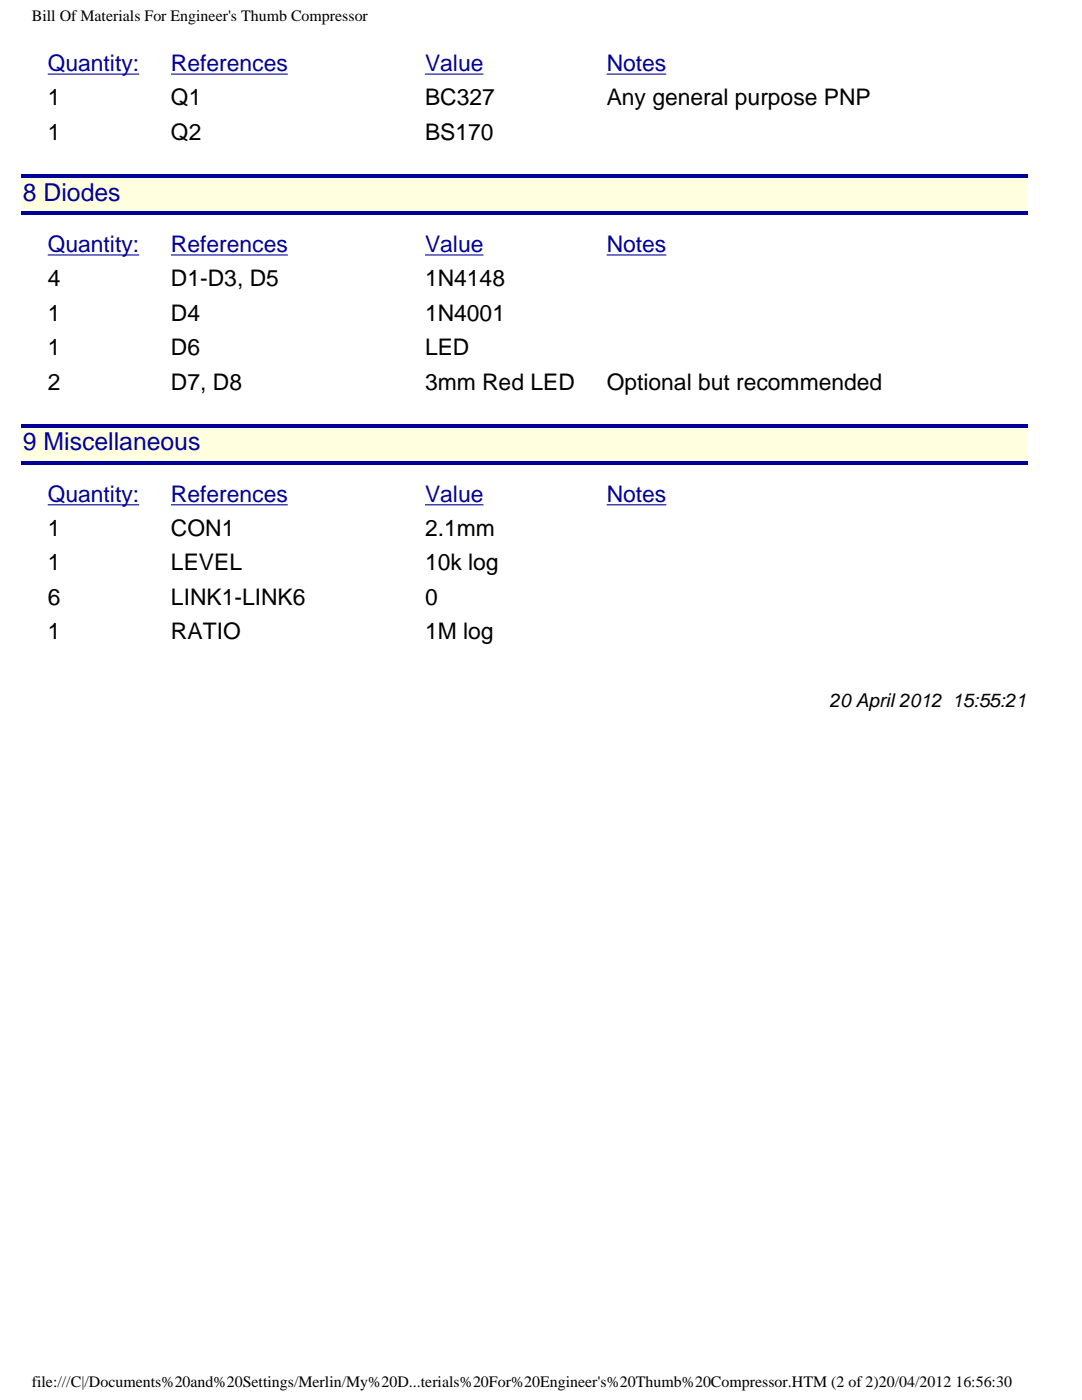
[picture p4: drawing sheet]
<svg xmlns="http://www.w3.org/2000/svg" width="216mm" height="279mm" viewBox="0 0 216 279" stroke-linecap="round" stroke-linejoin="round" font-family="sans-serif">
<defs><g id="words">
<g font-size="4.9" fill="#009">
<text x="4.6" y="40">8 Diodes</text>
<text x="4.6" y="89.9">9 Miscellaneous</text>
</g>
<g font-size="4.6" fill="#009">
<text x="9.5" y="14.1">Quantity:</text>
<text x="34.1" y="14.1">References</text>
<text x="84.8" y="14.1">Value</text>
<text x="121.1" y="14.1">Notes</text>
<text x="9.5" y="50.2">Quantity:</text>
<text x="34.1" y="50.2">References</text>
<text x="84.8" y="50.2">Value</text>
<text x="121.1" y="50.2">Notes</text>
<text x="9.5" y="100.1">Quantity:</text>
<text x="34.1" y="100.1">References</text>
<text x="84.8" y="100.1">Value</text>
<text x="121.1" y="100.1">Notes</text>
</g>
<g font-size="4.6">
<text x="9.5" y="21">1</text>
<text x="34.1" y="21">Q1</text>
<text x="84.8" y="21">BC327</text>
<text x="121.1" y="21">Any general purpose PNP</text>
<text x="9.5" y="27.9">1</text>
<text x="34.1" y="27.9">Q2</text>
<text x="84.8" y="27.9">BS170</text>
<text x="9.5" y="57.1">4</text>
<text x="34.1" y="57.1">D1-D3, D5</text>
<text x="84.8" y="57.1">1N4148</text>
<text x="9.5" y="64">1</text>
<text x="34.1" y="64">D4</text>
<text x="84.8" y="64">1N4001</text>
<text x="9.5" y="70.9">1</text>
<text x="34.1" y="70.9">D6</text>
<text x="84.8" y="70.9">LED</text>
<text x="9.5" y="77.8">2</text>
<text x="34.1" y="77.8">D7, D8</text>
<text x="84.8" y="77.8">3mm Red LED</text>
<text x="121.1" y="77.8">Optional but recommended</text>
<text x="9.5" y="107">1</text>
<text x="34.1" y="107">CON1</text>
<text x="84.8" y="107">2.1mm</text>
<text x="9.5" y="113.9">1</text>
<text x="34.1" y="113.9">LEVEL</text>
<text x="84.8" y="113.9">10k log</text>
<text x="9.5" y="120.7">6</text>
<text x="34.1" y="120.7">LINK1-LINK6</text>
<text x="84.8" y="120.7">0</text>
<text x="9.5" y="127.6">1</text>
<text x="34.1" y="127.6">RATIO</text>
<text x="84.8" y="127.6">1M log</text>
</g>
<text font-size="3.8" x="165.5" y="141.2">20 April 2012 15:55:21</text>
<g font-size="3.2">
<text x="6.3" y="4.2">Bill Of Materials For Engineer's Thumb Compressor</text>
<text x="6.3" y="276.9">file:///C|/Documents%20and%20Settings/Merlin/My%20D...terials%20For%20Engineer's%20Thumb%20Compressor.HTM (2 of 2)20/04/2012 16:56:30</text>
</g>
</g></defs>
<path d="M4.2 35.5h200.9v6.6h-200.9z" fill="#ffffe0"/>
<g fill="#009">
<path d="M4.2 34.8h200.9v.7h-200.9z"/>
<path d="M4.2 42.1h200.9v.7h-200.9z"/>
</g>
<path d="M4.2 85.3h200.9v6.7h-200.9z" fill="#ffffe0"/>
<g fill="#009">
<path d="M4.2 84.6h200.9v.7h-200.9z"/>
<path d="M4.2 92h200.9v.7h-200.9z"/>
</g>
<path d="M9.5 14.8h18.3M34.1 14.8h23.3M84.8 14.8h11.7M121.1 14.8h11.9M9.5 50.9h18.3M34.1 50.9h23.3M84.8 50.9h11.7M121.1 50.9h11.9M9.5 100.7h18.3M34.1 100.7h23.3M84.8 100.7h11.7M121.1 100.7h11.9" fill="none" stroke="#009" stroke-width=".22"/>
<use href="#words"/>
</svg>
